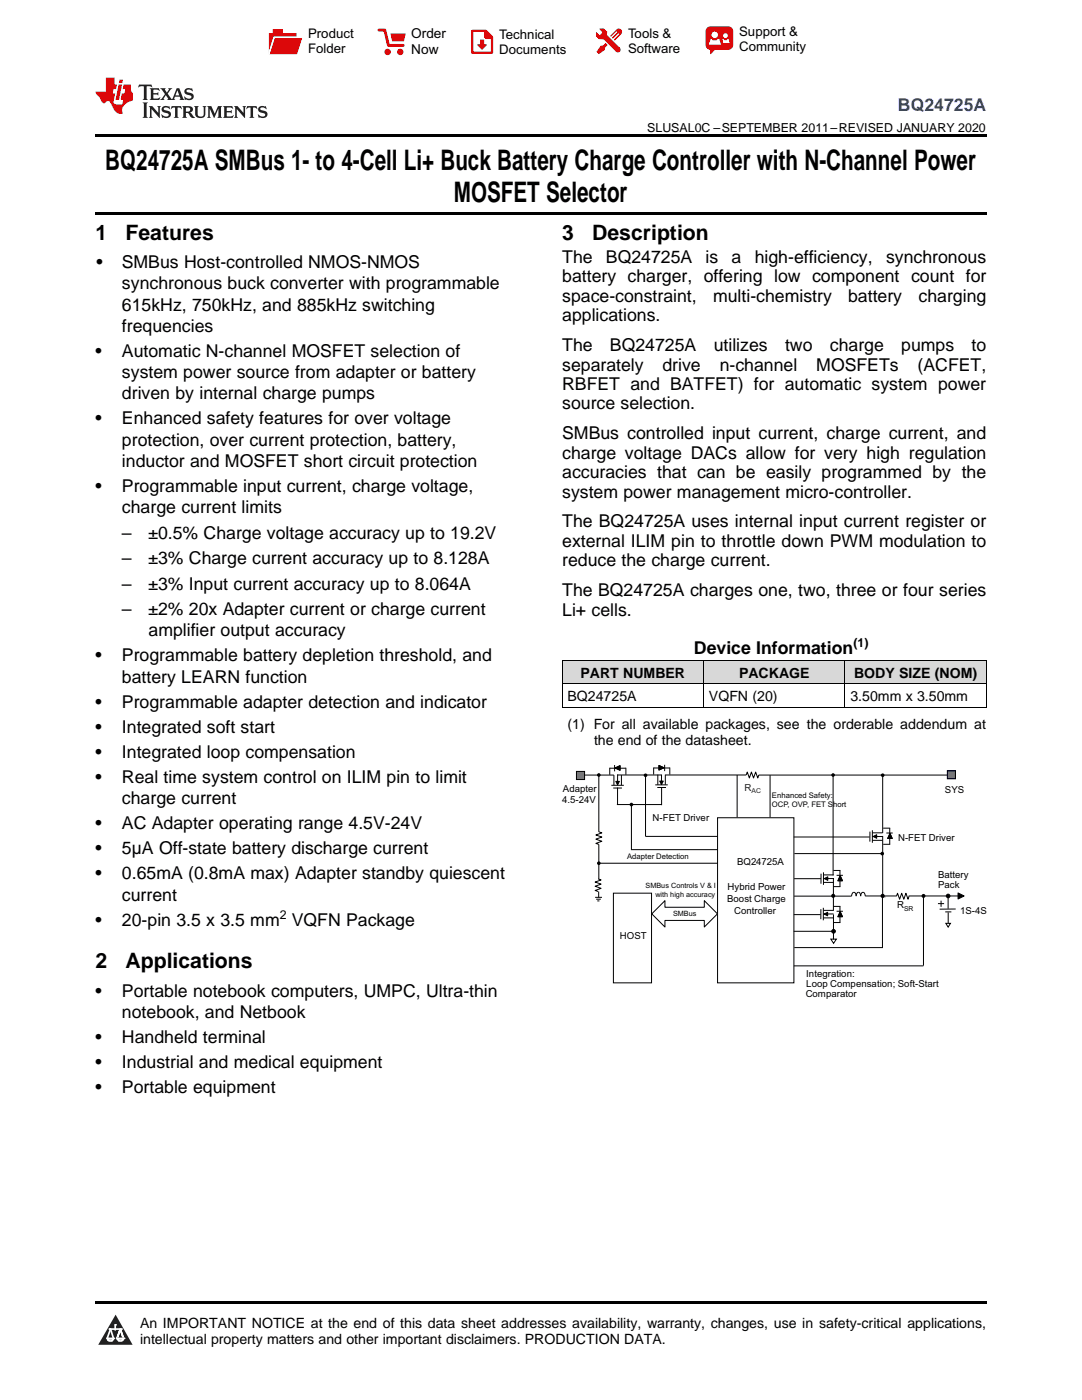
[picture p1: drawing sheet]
<svg xmlns="http://www.w3.org/2000/svg" width="216mm" height="279mm" viewBox="0 0 216 279" stroke-linecap="round" stroke-linejoin="round" font-family="sans-serif">
<defs><g id="words">
<g font-size="5.6">
<text x="21" y="33.9">BQ24725A SMBus 1- to 4-Cell Li+ Buck Battery Charge Controller with N-Channel Power</text>
<text x="90.6" y="40.3">MOSFET Selector</text>
</g>
<g font-size="4.2">
<text x="19" y="47.8">1</text>
<text x="25" y="47.8">Features</text>
<text x="112.2" y="47.8">3</text>
<text x="118.2" y="47.8">Description</text>
<text x="19" y="193.2">2</text>
<text x="25" y="193.2">Applications</text>
</g>
<text font-size="3.5" fill="#00f" x="179.2" y="22.2">BQ24725A</text>
<g font-size="3.5">
<text x="19.2" y="53.5">•</text>
<text x="24.3" y="53.5">SMBus Host-controlled NMOS-NMOS</text>
<text x="112.2" y="52.5">The</text>
<text x="120.9" y="52.5">BQ24725A</text>
<text x="140.8" y="52.5">is</text>
<text x="146" y="52.5">a</text>
<text x="150.6" y="52.5">high-efficiency,</text>
<text x="176.8" y="52.5">synchronous</text>
<text x="24.3" y="57.7">synchronous buck converter with programmable</text>
<text x="112.2" y="56.3">battery charger, offering low component count for</text>
<text x="24.3" y="62">615kHz, 750kHz, and 885kHz switching</text>
<text x="112.2" y="60.2">space-constraint,</text>
<text x="112.2" y="64.1">applications.</text>
<text x="142.3" y="60.2">multi-chemistry</text>
<text x="169.2" y="60.2">battery</text>
<text x="183.3" y="60.2">charging</text>
<text x="19" y="71.2">•</text>
<text x="24.3" y="66.2">frequencies</text>
<text x="24.3" y="71.2">Automatic N-channel MOSFET selection of</text>
<text x="112.2" y="70.1">The</text>
<text x="121.7" y="70.1">BQ24725A</text>
<text x="142.4" y="70.1">utilizes</text>
<text x="156.7" y="70.1">two</text>
<text x="165.6" y="70.1">charge</text>
<text x="179.8" y="70.1">pumps</text>
<text x="193.9" y="70.1">to</text>
<text x="24.3" y="75.5">system power source from adapter or battery</text>
<text x="112.2" y="73.9">separately</text>
<text x="112.2" y="77.8">RBFET and BATFET) for automatic system power</text>
<text x="132.2" y="73.9">drive</text>
<text x="143.6" y="73.9">n-channel</text>
<text x="162.9" y="73.9">MOSFETs</text>
<text x="183.1" y="73.9">(ACFET,</text>
<text x="24.3" y="79.7">driven by internal charge pumps</text>
<text x="112.2" y="81.7">source selection.</text>
<text x="19" y="84.7">•</text>
<text x="24.3" y="84.7">Enhanced safety features for over voltage</text>
<text x="24.3" y="88.9">protection, over current protection, battery,</text>
<text x="112.2" y="87.7">SMBus controlled input current, charge current, and</text>
<text x="24.3" y="93.2">inductor and MOSFET short circuit protection</text>
<text x="112.2" y="91.5">charge voltage DACs allow for very high regulation</text>
<text x="112.2" y="95.4">accuracies that can be easily programmed by the</text>
<text x="19" y="98.2">•</text>
<text x="24.3" y="98.2">Programmable input current, charge voltage,</text>
<text x="112.2" y="99.3">system power management micro-controller.</text>
<text x="24.3" y="102.4">charge current limits</text>
<text x="24.3" y="107.5">–</text>
<text x="29.6" y="107.5">±0.5% Charge voltage accuracy up to 19.2V</text>
<text x="112.2" y="105.3">The BQ24725A uses internal input current register or</text>
<text x="24.3" y="112.6">–</text>
<text x="29.6" y="112.6">±3% Charge current accuracy up to 8.128A</text>
<text x="112.2" y="109.1">external ILIM pin to throttle down PWM modulation to</text>
<text x="112.2" y="113">reduce the charge current.</text>
<text x="24.3" y="117.7">–</text>
<text x="29.6" y="117.7">±3% Input current accuracy up to 8.064A</text>
<text x="112.2" y="119">The BQ24725A charges one, two, three or four series</text>
<text x="24.3" y="122.7">–</text>
<text x="29.6" y="122.7">±2% 20x Adapter current or charge current</text>
<text x="112.2" y="122.9">Li+ cells.</text>
<text x="19" y="132">•</text>
<text x="24.3" y="132">Programmable battery depletion threshold, and</text>
<text x="29.6" y="127">amplifier output accuracy</text>
<text x="138.5" y="130.6">Device Information</text>
<text x="24.3" y="136.2">battery LEARN function</text>
<text x="19" y="141.2">•</text>
<text x="24.3" y="141.2">Programmable adapter detection and indicator</text>
<text x="19" y="146.2">•</text>
<text x="24.3" y="146.2">Integrated soft start</text>
<text x="19" y="151.2">•</text>
<text x="24.3" y="151.2">Integrated loop compensation</text>
<text x="19" y="156.2">•</text>
<text x="24.3" y="156.2">Real time system control on ILIM pin to limit</text>
<text x="24.3" y="160.5">charge current</text>
<text x="19" y="165.5">•</text>
<text x="24.3" y="165.5">AC Adapter operating range 4.5V-24V</text>
<text x="19" y="170.5">•</text>
<text x="24.3" y="170.5">5µA Off-state battery discharge current</text>
<text x="19" y="175.5">•</text>
<text x="24.3" y="175.5">0.65mA (0.8mA max) Adapter standby quiescent</text>
<text x="24.3" y="179.7">current</text>
<text x="19" y="184.7">•</text>
<text x="24.3" y="184.7">20-pin 3.5 x 3.5 mm VQFN Package</text>
<text x="19" y="198.9">•</text>
<text x="24.3" y="198.9">Portable notebook computers, UMPC, Ultra-thin</text>
<text x="24.3" y="203.1">notebook, and Netbook</text>
<text x="19" y="208.1">•</text>
<text x="24.3" y="208.1">Handheld terminal</text>
<text x="19" y="213.1">•</text>
<text x="24.3" y="213.1">Industrial and medical equipment</text>
<text x="19" y="218.2">•</text>
<text x="24.3" y="218.2">Portable equipment</text>
</g>
<g font-size="2.8">
<text x="115.8" y="135.3">PART NUMBER</text>
<text x="147.5" y="135.3">PACKAGE</text>
<text x="170.4" y="135.3">BODY SIZE (NOM)</text>
<text x="113.2" y="139.9">BQ24725A</text>
<text x="141.5" y="139.9">VQFN (20)</text>
<text x="169.7" y="139.9">3.50mm x 3.50mm</text>
<text x="113.2" y="145.4">(1) For all available packages, see the orderable addendum at</text>
<text x="118.5" y="148.6">the end of the datasheet.</text>
<text x="27.9" y="265">An IMPORTANT NOTICE at the end of this data sheet addresses availability, warranty, changes, use in safety-critical applications,</text>
<text x="27.9" y="268.2">intellectual property matters and other important disclaimers. PRODUCTION DATA.</text>
</g>
<g font-size="2.7">
<text x="82.1" y="7.7">Order</text>
<text x="82.1" y="10.7">Now</text>
</g>
<g font-size="2.6">
<text x="61.5" y="7.6">Product</text>
<text x="61.5" y="10.6">Folder</text>
<text x="99.6" y="7.8">Technical</text>
<text x="99.6" y="10.8">Documents</text>
<text x="125.3" y="7.6">Tools &amp;</text>
<text x="125.3" y="10.6">Software</text>
<text x="147.5" y="7.2">Support &amp;</text>
<text x="147.5" y="10.2">Community</text>
</g>
<g font-size="2.5">
<text x="129.2" y="26.3">SLUSAL0C –SEPTEMBER 2011–REVISED JANUARY 2020</text>
<text x="170.3" y="129.2">(1)</text>
<text x="55.8" y="183.3">2</text>
</g>
<g font-size="1.9">
<text x="112.2" y="160.2">4.5-24V</text>
<text x="112.3" y="158.1">Adapter</text>
<text x="188.6" y="158.3">SYS</text>
<text x="130.2" y="163.8">N-FET Driver</text>
<text x="179.2" y="167.9">N-FET Driver</text>
<text x="147.1" y="172.6">BQ24725A</text>
<text x="145.1" y="180">Boost Charge</text>
<text x="145.2" y="177.7">Hybrid Power</text>
<text x="187.2" y="175.3">Battery</text>
<text x="187.2" y="177.3">Pack</text>
<text x="146.5" y="182.3">Controller</text>
<text x="179" y="181.2">R</text>
<text x="191.6" y="182.3">1S-4S</text>
<text x="123.7" y="187.3">HOST</text>
<text x="160.9" y="194.9">Integration:</text>
<text x="160.9" y="197">Loop Compensation; Soft-Start</text>
<text x="160.8" y="199">Comparator</text>
</g>
<text font-size="1.9" fill="#231f20" x="148.5" y="157.8">R</text>
<g font-size="1.5">
<text x="154" y="159.3">Enhanced Safety:</text>
<text x="154" y="161">OCP, OVP, FET Short</text>
<text x="125.1" y="171.4">Adapter Detection</text>
<text x="128.8" y="177.1">SMBus Controls V &amp; I</text>
<text x="130.8" y="178.9">with high accuracy</text>
<text x="134.3" y="182.7">SMBus</text>
</g>
<text font-size="1.3" fill="#231f20" x="149.9" y="158.3">AC</text>
<text font-size="1.3" x="180.4" y="181.8">SR</text>
</g></defs>
<g fill="#d8d8d8">
<path d="M112.2 131.9h28.2v4.6h-28.2z"/>
<path d="M140.4 131.9h28.2v4.6h-28.2z"/>
<path d="M168.6 131.9h28.2v4.6h-28.2z"/>
</g>
<path d="M23.1 262.4l3.4 6h-6.9z" fill-rule="evenodd" fill="#231f20"/>
<path d="M21.4 267.1h1.2l-.3 .5h-.3a.55 .55 0 0 1-.6-.5z" fill-rule="evenodd" fill="#fff"/>
<path d="M21.4 267.1h1.2l-.3 .5h-.3a.55 .55 0 0 1-.6-.5z" fill="none" stroke="#231f20" stroke-width=".34"/>
<path d="M21.4 267.1l1.2 .1-.3 .4h-.5z" fill="none" stroke="#fff" stroke-width=".34"/>
<path d="M23 265.3h.1" fill="none" stroke="#fff" stroke-width=".34"/>
<path d="M23 264.4v.9z" fill="#fff"/>
<path d="M23 264.4v.9z" fill="none" stroke="#fff" stroke-width=".34"/>
<circle cx="23" cy="264.4" r=".17" fill="#fff"/>
<path d="M21.9 265.2h.1" fill="none" stroke="#fff" stroke-width=".34"/>
<path d="M21.9 265.2h2.3z" fill="#fff"/>
<path d="M21.9 265.2h2.3z" fill="none" stroke="#fff" stroke-width=".34"/>
<circle cx="24.2" cy="265.2" r=".17" fill="#fff"/>
<path d="M23.3 267.1h.1" fill="none" stroke="#fff" stroke-width=".34"/>
<path d="M24 265.2l-.7 1.9z" fill-rule="evenodd" fill="#fff"/>
<path d="M24 265.2l-.7 1.9z" fill="none" stroke="#fff" stroke-width=".34"/>
<path d="M24 265.2l.7 1.9z" fill-rule="evenodd" fill="#fff"/>
<path d="M24 265.2l.7 1.9z" fill="none" stroke="#fff" stroke-width=".34"/>
<path d="M24.6 267.1h.1" fill="none" stroke="#fff" stroke-width=".34"/>
<circle cx="21.4" cy="267.1" r=".17" fill="#fff"/>
<path d="M22.1 265.2l-.7 1.9z" fill="#fff"/>
<path d="M22.1 265.2l-.7 1.9z" fill="none" stroke="#fff" stroke-width=".34"/>
<path d="M22.1 265.2l.5 1.9z" fill="#fff"/>
<path d="M22.1 265.2l.5 1.9z" fill="none" stroke="#fff" stroke-width=".34"/>
<circle cx="22.6" cy="267.1" r=".17" fill="#fff"/>
<path d="M23.4 267.1h1.3a.65 .65 0 0 1-.7 .5 .65 .65 0 0 1-.6-.5z" fill-rule="evenodd" fill="#fff"/>
<path d="M23.4 267.1h1.3a.65 .65 0 0 1-.7 .5 .65 .65 0 0 1-.6-.5z" fill="none" stroke="#231f20" stroke-width=".34"/>
<path d="M23.4 267.1h1.3l-.4 .5h-.6z" fill="none" stroke="#fff" stroke-width=".34"/>
<path d="M23.3 267.1h.1" fill="none" stroke="#fff" stroke-width=".34"/>
<circle cx="24.7" cy="267.1" r=".17" fill="#fff"/>
<path d="M19 259.7h177.8v.5h-177.8z" fill="#000"/>
<path d="M169.9 178.8l.1-.2a.44 .44 0 0 1 .4-.5 .44 .44 0 0 1 .4 .5v.2l.1-.2a.44 .44 0 0 1 .4-.5 .44 .44 0 0 1 .4 .5v.2l.1-.2a.45 .45 0 0 1 .4-.5 .45 .45 0 0 1 .4 .5l.1 .2" fill="none" stroke="#000" stroke-width=".2"/>
<path d="M143.2 163.2h15.2v32.9h-15.2z" fill-rule="evenodd" fill="#fff"/>
<g fill="none" stroke="#000" stroke-width=".2">
<path d="M119.5 154.7v11.3M130.7 156.6h2.5M131.3 154.6v2M131.6 155.9h.7l-.3 .7zM132 154.6v1.7M132 157.2v3.5M132.8 154.7h16.1M132.8 154.6v2M148.9 154.7l.2-.6 .4 1.2 .4-1.2 .5 1.2 .4-1.2 .4 1.2 .2-.6h37.6M166.2 154.7v20M119.4 175.4l.5 .2-1.2 .4 1.2 .4-1.2 .5 1.2 .4-1.2 .4 .7 .2M119.5 177.9v1.2"/>
<path d="M119.5 168.5v6.9M119.5 172.3h23.8M119.5 166l.6 .2-1.2 .4 1.2 .5-1.2 .4 1.2 .4-1.2 .4 .6 .2M122.4 178.3h7.6v17.8h-7.6zM123.1 160.6h9M143.2 163.2h15.2v32.9h-15.2zM158.5 175.4h5.3M158.5 178.8h11.4M163.8 174.4v2M164.3 175.3h2.1M164.3 174.1v2.5M164.3 176.1h2"/>
<path d="M164.3 174.6h2M164.5 175.3l.7-.3v.7zM166.3 175.2v6.6M172.7 178.8l6.2 .1 .2-.6 .4 1.2 .4-1.2 .4 1.2 .5-1.2 .4 1.2 .2-.6M176.1 178.7v10.5M184.3 178.9v13.8M158.4 182.5h5.4M163.8 181.4v2M164.3 181.2v2.5M164.3 183.2h2M164.3 181.7h2M164.4 182.4l.7-.3v.7z"/>
<path d="M165.8 187.4h1.1l-.6 .9zM166.3 182.5v5M166.3 182.4h-2"/>
</g>
<g fill="#000">
<path d="M131.6 155.9h.7l-.3 .7zM164.5 175.3l.7-.3v.7zM164.4 182.4l.7-.3v.7z"/>
<circle cx="119.5" cy="154.7" r=".36"/>
<circle cx="166.2" cy="154.7" r=".36"/>
<circle cx="119.5" cy="172.3" r=".36"/>
<circle cx="166.3" cy="178.8" r=".24"/>
<circle cx="176.1" cy="178.8" r=".25"/>
</g>
<g fill="none" stroke="#000" stroke-width=".34">
<circle cx="166.3" cy="178.8" r=".24"/>
<circle cx="176.1" cy="178.8" r=".25"/>
</g>
<path d="M115 154h1.6v1.6h-1.6z" fill-rule="evenodd" fill="#06f"/>
<g fill="none" stroke="#000" stroke-width=".2">
<path d="M115 154h1.6v1.6h-1.6zM116.6 154.7h5.9v2M122 156.7h2.5M122.4 157.3h1.7M122.9 155.9h.7l-.4 .7zM123.2 154.7h8.8M123.2 157.2v3.5M123.2 154.5v1.8M124 154.7v2M128.8 154.7v12.2h14.4M131.2 157.2h1.7M147.1 154.7v8.4"/>
<path d="M153.7 154.7v8.4M118.7 179.1h1.4M119 179.5h.9M119.2 179.8h.4M125.9 169.6h17.3M126 160.6v9M158.4 167h15.1M181.3 178.8h10M187.8 179.7v1.3M189.2 178.8v2.6M191.2 178.2l1.2 .6-1.2 .6zM158.4 185.9h7.9"/>
<path d="M158.4 192.8h25.9M158.5 189.1h17.6M187.2 180.3h1.2M188.6 182h1.2M188.7 184.3h1l-.5 .7zM189.2 182.1v2.2M190.7 181.4h-3.2"/>
<circle cx="189.2" cy="178.8" r=".36"/>
<circle cx="166.3" cy="185.9" r=".36"/>
</g>
<g fill="#000">
<path d="M122.9 155.9h.7l-.4 .7zM191.2 178.2l1.2 .6-1.2 .6z"/>
<circle cx="128.8" cy="154.7" r=".36"/>
<circle cx="126" cy="160.6" r=".36"/>
<circle cx="189.2" cy="178.8" r=".36"/>
<circle cx="166.3" cy="185.9" r=".36"/>
</g>
<path d="M176.6 179v.1" fill="none" stroke="#000" stroke-width=".34"/>
<path d="M189 153.8h1.7v1.6h-1.7z" fill-rule="evenodd" fill="#06f"/>
<path d="M176.1 154.7v11.6M189 153.8h1.7v1.6h-1.7zM158.5 170.4h17.5M173.6 166v2M174 166.9l2.2 .1M174.1 165.7v2.5M174.1 167.7h2M174.1 166.2h2M174.2 166.9l.7-.3v.7zM176.1 166.8v12" fill="none" stroke="#000" stroke-width=".2"/>
<g fill="#000">
<path d="M174.2 166.9l.7-.3v.7z"/>
<circle cx="176.1" cy="154.7" r=".36"/>
<circle cx="176" cy="170.4" r=".36"/>
<circle cx="184.3" cy="178.8" r=".23"/>
</g>
<circle cx="184.3" cy="178.8" r=".23" fill="none" stroke="#000" stroke-width=".34"/>
<path d="M130.1 182.4l2.6-2.7v1.4h7.8v-1.4l2.7 2.7-2.7 2.6v-1.3h-7.8v1.3z" fill-rule="evenodd" fill="#fff"/>
<g fill="none" stroke="#000" stroke-width=".2">
<path d="M112.2 136.5h84.6M112.2 131.8h84.6M112.2 131.9v9.3M140.4 131.9v9.3M168.6 131.9v9.3M196.8 131.9v9.3M112.2 141.1h84.6M121.7 153.3h3.2M121.7 153.2v1.4M122.6 152.7v1.2M122.7 153.3l1-.5v.9zM124.9 153.2v1.4"/>
<path d="M130.4 153.3h3.3M130.4 153.2v1.4M131.5 152.8l1 .4-1 .5zM132.6 152.6v1.3M133.7 153.2v1.4M166.3 173.7h1.4M166.3 176.9h1.4M166.9 174.7h1.3M167.6 173.7v3.2M167.6 174.8l.5 1h-.9zM176.2 165.3h1.4M176.2 168.5h1.4"/>
<path d="M176.9 166.2h1.2M177.5 165.3v3.2M177.6 166.3l.4 1h-.9zM130.1 182.4l2.6-2.7v1.4h7.8v-1.4l2.7 2.7-2.7 2.6v-1.3h-7.8v1.3zM166.3 180.9h1.4M166.3 184.1h1.4M166.9 181.9h1.3M167.6 180.9v3.2M167.6 181.9l.5 1h-.9z"/>
</g>
<path d="M122.7 153.3l1-.5v.9zM131.5 152.8l1 .4-1 .5zM167.6 174.8l.5 1h-.9zM177.6 166.3l.4 1h-.9zM167.6 181.9l.5 1h-.9z" fill="#000"/>
<path d="M19 26.8h177.8v.6h-177.8zM19 42.3h177.8v.5h-177.8z" fill="#000"/>
<path d="M27.7 16.9l-.1 .6 .6-.3h.5v.2v2.2l-.2 .4h1l-.2-.4v-2.2v-.2h.5l.6 .3-.2-.6zM29.9 17.6l.2 .4v1.6l-.2 .4h1.9l.1-.6a1.09 1.09 0 0 1-1.3 .1v-.6h.6l.4 .2v-.7l-.2 .2h-.8v-.6l.2-.1a1.01 1.01 0 0 1 1 .3l-.1-.6zM32 17.6l.9 1.2-1 1.2h.9l-.2-.3 .5-.7 .5 .7-.3 .3h1.7l-.2-.3 .1-.4h1l.1 .4-.2 .3h1l-.3-.4-.7-2h-.5l-1 2.2-.8-1.1 .9-1.1h-.9l.2 .2-.4 .7-.4-.7 .2-.2zM35.4 18l.4 1h-.8zM37 17.7a.66 .66 0 0 0-.2 .8 .66 .66 0 0 0 .6 .4l.7 .2 .1 .2a.8 .8 0 0 1-.7 .4 .8 .8 0 0 1-.7-.5l.1 .8 .2-.2a.94 .94 0 0 0 1.1 .1 .94 .94 0 0 0 .4-.9 1.48 1.48 0 0 0-1.3-.6v-.4a1.1 1.1 0 0 1 1.2 .2l-.2-.6-.2 .1-.5-.1zM28.5 20.4l.2 .4v2.3l-.2 .4h1l-.2-.4v-2.3l.2-.4zM29.7 21.2l.2 .4v1.5l-.2 .4h.8l-.3-.4 .1-1.3 1.6 1.8v-2l.2-.4h-.7l.2 .2v1.1l-1.2-1.3zM32.5 21.3a.66 .66 0 0 0-.2 .8 .66 .66 0 0 0 .6 .4l.6 .2 .2 .2a.8 .8 0 0 1-.8 .4 .8 .8 0 0 1-.7-.5l.2 .7 .2-.1a.94 .94 0 0 0 1 .1 .94 .94 0 0 0 .5-1 1.47 1.47 0 0 0-1.3-.6l-.1-.3a1.1 1.1 0 0 1 1.3 .2l-.2-.6-.2 .1-.5-.2zM34.3 21.2l-.2 .6a.64 .64 0 0 1 .8-.3v1.6l-.2 .4h1l-.3-.4 .1-1.6a.66 .66 0 0 1 .8 .3l-.2-.6zM36.3 21.2l.3 .4v1.5l-.3 .4h1l-.2-.2v-.7h.5l.1 .1a.8 .8 0 0 0 1.2 .7l-1-1a.62 .62 0 0 0 .6-.5 .62 .62 0 0 0-.6-.7zM37.1 21.5h.1a.48 .48 0 0 1 .6 0 .48 .48 0 0 1 .1 .6l-.2 .1-.6 .1zM38.7 21.2l.2 .2a2.29 2.29 0 0 0 .4 2 1.05 1.05 0 0 0 1.7-.7v-1.3l.2-.2h-.8l.2 .4v1.1a.61 .61 0 0 1-.6 .6 .61 .61 0 0 1-.6-.6v-1.1l.3-.4zM41.3 21.2l.3 .4v1.5l-.3 .4h.8l-.2-.4v-1.4l.8 1.9 .9-1.9v1.4l-.2 .4h.9l-.2-.4v-1.5l.2-.4h-.8l-.7 1.5-.6-1.5zM44.5 21.2l.2 .4v1.5l-.2 .4h1.9l.2-.6a1.1 1.1 0 0 1-1.4 .2v-.7h.6l.4 .2v-.6l-.2 .1-.8 .1v-.6l.2-.1a1.02 1.02 0 0 1 1.1 .2l-.2-.5zM46.7 21.2l.2 .4v1.5l-.2 .4h.8l-.3-.4 .1-1.3 1.6 1.8v-2l.2-.4h-.7l.2 .2v1.1l-1.2-1.3zM49.3 21.2l-.1 .6a.64 .64 0 0 1 .8-.3v1.6l-.3 .4h1l-.2-.4v-1.6a.66 .66 0 0 1 .8 .3l-.1-.6zM51.7 21.3a.66 .66 0 0 0-.2 .7 .66 .66 0 0 0 .7 .5l.6 .2 .1 .2a.8 .8 0 0 1-.7 .4 .8 .8 0 0 1-.7-.5l.1 .7 .2-.1a.94 .94 0 0 0 1.1 .1 .94 .94 0 0 0 .4-1 1.48 1.48 0 0 0-1.2-.6l-.1-.3a1.1 1.1 0 0 1 1.2 .2l-.2-.6-.1 .1-.6-.2z" fill="#231f20"/>
<path d="M21.1 15.5v2.8h-2v.4l.9 .9a.96 .96 0 0 0 1 1 .59 .59 0 0 1 .5-.4 .59 .59 0 0 1 .5 .3l.4 .8a1.61 1.61 0 0 0 2.1 1.3 1.63 1.63 0 0 1 1.1-2.2l.9-.3v-1.5a1.6 1.6 0 0 1-.4-1.7h-1.4l-.2 .9h.5l-.2 .8h-.5l-.2 1v.3h.5l-.2 .9h-.7a.74 .74 0 0 1-1-.6l.3-1.6h-.5l.2-.8h.5l.1-.9h-.4v-1.4zM23.7 16.9l-.7 3h.8l.6-3zM23.8 15.9l-.1 .7h.7l.2-.7z" fill="#ee1d23"/>
<g fill="#d60000">
<path d="M54.4 5.8h2v.8h2.8v4.2h-5.5v-4.2h.7z" fill-rule="evenodd"/>
<path d="M54.7 7.5h5.6l-1 3.3h-5.6z" fill-rule="evenodd"/>
</g>
<path d="M54.6 7.4h5.8l-.1 .1h-5.5l-1.1 3.3z" fill-rule="evenodd" fill="#fff"/>
<path d="M54.6 7.4h5.8l-.1 .1h-5.5l-1.1 3.3z" fill="none" stroke="#fff" stroke-width=".2"/>
<path d="M75.6 6h1.2l.7 3.1h3" fill="none" stroke="#d60000" stroke-width=".56"/>
<g fill="#d60000">
<path d="M77.9 6.7h3.1l-.4 1.5h-2.3z" fill-rule="evenodd"/>
<circle cx="77.3" cy="10.4" r=".64"/>
<circle cx="79.9" cy="10.4" r=".64"/>
</g>
<path d="M94.2 6.2h2.7l1.3 1.2v3.1h-4z" fill="none" stroke="#d60000" stroke-width=".44"/>
<g fill="#d60000">
<path d="M95.8 7.9h.8v1h.6l-1 1.1-1-1v-.1h.6z" fill-rule="evenodd"/>
<path d="M96.6 6.2h.3l1.3 1.2v.4h-1.3l-.3-.4z" fill-rule="evenodd"/>
<path d="M119.6 5.7h.9l.6 .6 .1 .7 2.5 2.5-.8 .8-2.3-2.3-1.1-.2-.6-.6v-.8l.7 .6 .5-.4v-.2l-.4-.5z" fill-rule="evenodd"/>
<path d="M119.9 9.1h.4l.5-.5 .4 .4-.5 .5v.4l-1.2 .9-.5-.5z" fill-rule="evenodd"/>
<path d="M123 5.9a.67 .67 0 0 1 .9 0 .67 .67 0 0 1 0 .9z" fill-rule="evenodd"/>
<path d="M123 5.9l.9 .9-1.2 1.2h-.2l.1-.2 .9-.9 .1-.2h-.3l-.9 1h-.2v-.2l.9-1 .1-.2h-.3l-.9 1h-.2v-.2z" fill-rule="evenodd"/>
<circle cx="123.3" cy="9.9" r=".54"/>
</g>
<path d="M121.1 6.3l-.1 .7" fill="none" stroke="#d60000" stroke-width=".2"/>
<g fill="#d60000">
<path d="M141.1 5.5l.6-.2h3.6a.95 .95 0 0 1 1 .9v2.8a.95 .95 0 0 1-1 .9h-3.6a.95 .95 0 0 1-.9-.9v-2.8z" fill-rule="evenodd"/>
<path d="M141.7 9.9h.9l-.7 .9h-.2z" fill-rule="evenodd"/>
</g>
<g fill="#fff">
<path d="M144.3 8.6h1.3z"/>
<path d="M141.8 7.8h.3l.1 .2h.8l.2-.2h.3l.4 1.1h-2.5z" fill-rule="evenodd"/>
<path d="M144.2 7.8h.2l.2 .2h.4l.2-.2h.2l.2 .8h-1.3z" fill-rule="evenodd"/>
<circle cx="142.6" cy="6.9" r=".65"/>
<circle cx="144.8" cy="7.1" r=".48"/>
</g>
<use href="#words"/>
</svg>
